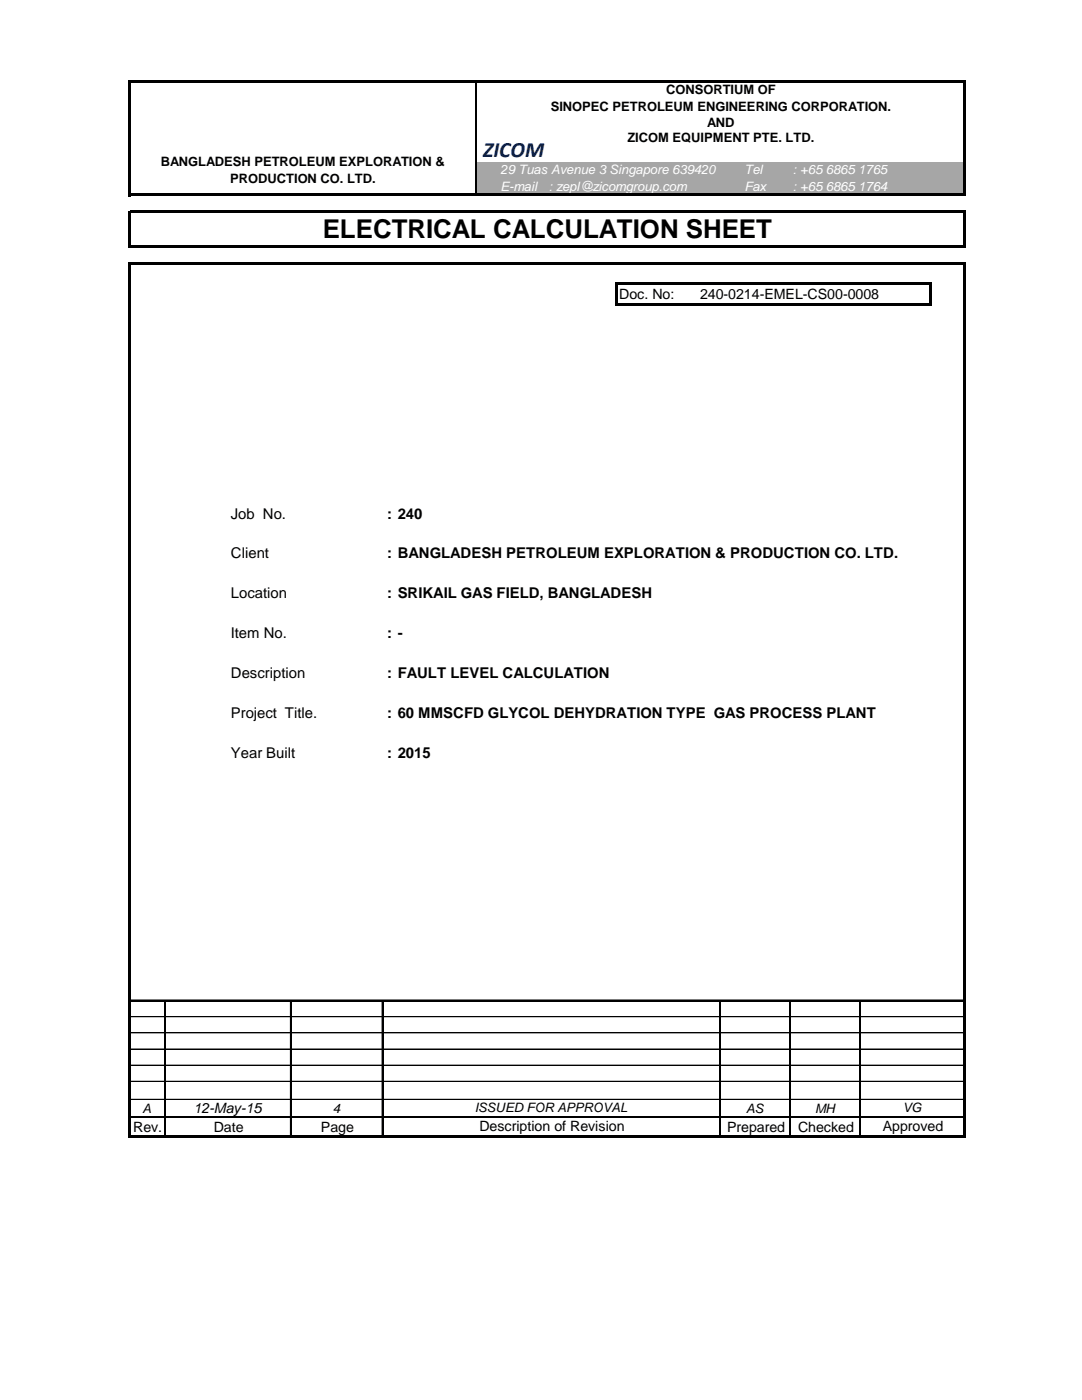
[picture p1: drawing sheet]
<svg xmlns="http://www.w3.org/2000/svg" width="296mm" height="383mm" viewBox="0 0 296 383" stroke-linecap="round" stroke-linejoin="round" font-family="sans-serif">
<defs><g id="words">
<text font-size="7.1" x="88.2" y="65">ELECTRICAL CALCULATION SHEET</text>
<text font-size="6" fill="#002060" x="132" y="42.9">ZICOM</text>
<g font-size="4.1">
<text x="63.1" y="142">Job No.</text>
<text x="105.8" y="142">: 240</text>
<text x="63.1" y="152.6">Client</text>
<text x="105.8" y="152.6">: BANGLADESH PETROLEUM EXPLORATION &amp; PRODUCTION CO. LTD.</text>
<text x="63.1" y="163.5">Location</text>
<text x="105.8" y="163.5">: SRIKAIL GAS FIELD, BANGLADESH</text>
<text x="63.1" y="174.4">Item No.</text>
<text x="105.8" y="174.4">: -</text>
<text x="63.1" y="185.3">Description</text>
<text x="105.8" y="185.3">: FAULT LEVEL CALCULATION</text>
<text x="63.1" y="196.2">Project Title.</text>
<text x="105.8" y="196.2">: 60 MMSCFD GLYCOL DEHYDRATION TYPE GAS PROCESS PLANT</text>
<text x="63.1" y="207.1">Year Built</text>
<text x="105.8" y="207.1">: 2015</text>
</g>
<g font-size="3.9">
<text x="169.3" y="81.8">Doc. No:</text>
<text x="191.4" y="81.6">240-0214-EMEL-CS00-0008</text>
<text x="52.9" y="304.3">12-May-15</text>
<text x="36.4" y="309.4">Rev.</text>
<text x="58.4" y="309.4">Date</text>
<text x="87.7" y="309.4">Page</text>
<text x="131" y="309.2">Description of Revision</text>
<text x="198.7" y="309.4">Prepared</text>
<text x="218.1" y="309.4">Checked</text>
<text x="241.3" y="309.2">Approved</text>
</g>
<g font-size="3.5">
<text x="182.1" y="25.6">CONSORTIUM OF</text>
<text x="150.5" y="30.2">SINOPEC PETROLEUM ENGINEERING CORPORATION.</text>
<text x="193.3" y="34.6">AND</text>
<text x="171.5" y="38.9">ZICOM EQUIPMENT PTE. LTD.</text>
<text x="44" y="45.4">BANGLADESH PETROLEUM EXPLORATION &amp;</text>
<text x="62.9" y="50">PRODUCTION CO. LTD.</text>
<text x="38.9" y="304.2">A</text>
<text x="90.9" y="304.2">4</text>
<text x="129.8" y="304">ISSUED FOR APPROVAL</text>
<text x="204" y="304.2">AS</text>
<text x="222.8" y="304.2">MH</text>
<text x="246.7" y="304">VG</text>
</g>
<g font-size="3.5" fill="#fff">
<text x="136.8" y="47.7">29 Tuas Avenue 3 Singapore 639420</text>
<text x="203.5" y="47.7">Tel</text>
<text x="216.8" y="47.7">: +65 6865 1765</text>
<text x="136.8" y="52.2">E-mail</text>
<text x="150.1" y="52.2">: zepl@zicomgroup.com</text>
<text x="203.5" y="52.2">Fax</text>
<text x="216.8" y="52.2">: +65 6865 1764</text>
</g>
</g></defs>
<path d="M130.2 44.3h133.5v9.1h-133.5z" fill-rule="evenodd" fill="#a6a6a6"/>
<path d="M45.2 295.6h34.4v9.9h-34.4z" fill-rule="evenodd" fill="#fff"/>
<g fill="#000">
<path d="M35.7 21.9h228.3v.7h-228.3z" fill-rule="evenodd"/>
<path d="M35 21.9h.7v31.8h-.7z" fill-rule="evenodd"/>
<path d="M35.7 53h228.3v.7h-228.3z" fill-rule="evenodd"/>
<path d="M35.7 57.6h228.3v.7h-228.3z" fill-rule="evenodd"/>
<path d="M263.3 22.6h.7v31.1h-.7z" fill-rule="evenodd"/>
<path d="M35 57.6h.7v10h-.7z" fill-rule="evenodd"/>
<path d="M35.7 66.9h228.3v.7h-228.3z" fill-rule="evenodd"/>
<path d="M35.7 71.6h228.3v.7h-228.3z" fill-rule="evenodd"/>
<path d="M168.8 77.3h85.9v.6h-85.9z" fill-rule="evenodd"/>
<path d="M263.3 58.3h.7v9.3h-.7z" fill-rule="evenodd"/>
<path d="M168.1 77.3h.7v6.3h-.7z" fill-rule="evenodd"/>
<path d="M168.8 82.9h85.9v.7h-85.9z" fill-rule="evenodd"/>
<path d="M254 77.9h.7v5.7h-.7z" fill-rule="evenodd"/>
<path d="M35 71.6h.7v239.3h-.7z" fill-rule="evenodd"/>
<path d="M35.7 310.2h228.3v.7h-228.3z" fill-rule="evenodd"/>
<path d="M263.3 72.3h.7v238.6h-.7z" fill-rule="evenodd"/>
</g>
<g fill="none" stroke="#000" stroke-width=".27">
<path d="M130.1 22.6v30.3M35.7 278h9.3M35.7 273.4h227.5M45 273.7v36.5M45.4 278h33.9M79.4 273.7v36.5M79.7 278h24.7M104.4 273.7v36.5M104.8 278h91.9M196.8 273.7v36.5M197.1 278h18.8M215.9 273.7v36.5"/>
<path d="M216.2 278h18.8M235.1 273.7v36.5M235.4 278h27.9M35.7 282.4h9.3M35.7 286.8h9.3M35.7 291.2h9.3M35.7 295.6h9.3M45.4 282.4h33.9M45.4 286.8h33.9M45.4 291.2h33.9M45.4 295.6h33.9M79.7 282.4h24.7"/>
<path d="M79.7 286.8h24.7M79.7 291.2h24.7M79.7 295.6h24.7M104.8 282.4h91.9M104.8 286.8h91.9M104.8 291.2h91.9M104.8 295.6h91.9M197.1 282.4h18.8M197.1 286.8h18.8M197.1 291.2h18.8M197.1 295.6h18.8M216.2 282.4h18.8"/>
<path d="M216.2 286.8h18.8M216.2 291.2h18.8M216.2 295.6h18.8M235.4 282.4h27.9M235.4 286.8h27.9M235.4 291.2h27.9M235.4 295.6h27.9M35.7 300.5h9.3M35.7 305.3h227.5M45.4 300.5h33.9M79.7 300.5h24.7M104.8 300.5h91.9"/>
<path d="M197.1 300.5h18.8M216.2 300.5h18.8M235.4 300.5h27.9"/>
</g>
<path d="M130.2 22.6v30.4M35.7 273.5h227.6M45.2 273.7v36.5M79.5 273.7v36.5M104.6 273.7v36.5M196.9 273.7v36.5M216.1 273.7v36.5M235.2 273.7v36.5M35.7 305.4h227.6" fill="none" stroke="#000" stroke-width=".35"/>
<use href="#words"/>
</svg>
